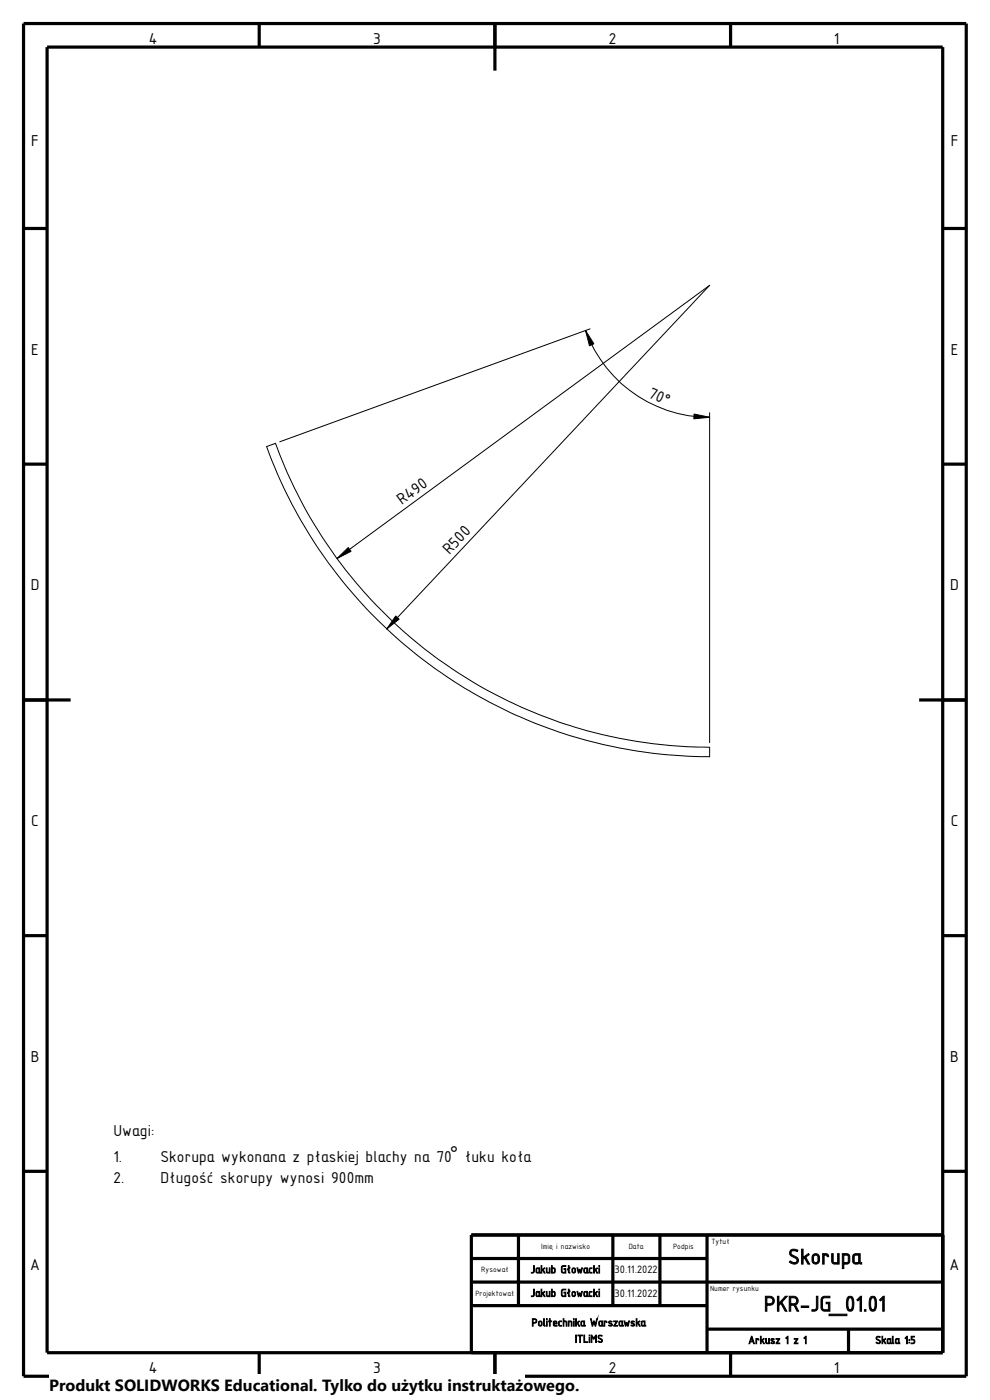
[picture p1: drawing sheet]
<svg xmlns="http://www.w3.org/2000/svg" width="210mm" height="297mm" viewBox="0 0 210 297" stroke-linecap="round" stroke-linejoin="round" font-family="sans-serif">
<defs><g id="words">
<g font-size="4.9">
<text x="167.2" y="268.2">Skorupa</text>
<text x="162.1" y="278.2">PKR-JG_01.01</text>
</g>
<text font-size="4.6" x="95.4" y="246.5">°</text>
<g font-size="3.6">
<text x="31.5" y="9.2">4</text>
<text x="79.2" y="9.2">3</text>
<text x="129.2" y="9.2">2</text>
<text x="176.9" y="9.2">1</text>
<text x="6.6" y="30.9">F</text>
<text x="201.7" y="30.9">F</text>
<text x="6.6" y="75.2">E</text>
<text x="201.7" y="75.2">E</text>
<text x="137.3" y="84.2" transform="rotate(24 137.3 84.2)">70°</text>
<text x="85.3" y="107.1" transform="rotate(-36 85.3 107.1)">R490</text>
<text x="95.4" y="117.8" transform="rotate(-47 95.4 117.8)">R50</text>
<text x="6.6" y="125.2">D</text>
<text x="201.6" y="125.2">D</text>
<text x="6.6" y="175.2">C</text>
<text x="201.7" y="175.2">C</text>
<text x="6.6" y="225.2">B</text>
<text x="201.6" y="225.2">B</text>
<text x="24" y="240.9">Uwagi:</text>
<text x="24" y="246.5">1.</text>
<text x="24" y="251">2.</text>
<text x="34" y="246.5">Skorupa wykonana z płaskiej blachy na 70</text>
<text x="34" y="251">Długość skorupy wynosi 900mm</text>
<text x="98.6" y="246.5">łuku koła</text>
<text x="6.4" y="269.5">A</text>
<text x="201.4" y="269.5">A</text>
<text x="31.5" y="291.2">4</text>
<text x="79.2" y="291.2">3</text>
<text x="129.2" y="291.2">2</text>
<text x="176.9" y="291.2">1</text>
</g>
<text font-size="3.4" x="10.4" y="295.2">Produkt SOLIDWORKS Educational. Tylko do użytku instruktażowego.</text>
<g font-size="2.5">
<text x="112.6" y="270.1">Jakub Głowacki</text>
<text x="112.6" y="275.1">Jakub Głowacki</text>
<text x="130.4" y="270.1">30.11.2022</text>
<text x="130.4" y="275.1">30.11.2022</text>
<text x="112.8" y="281.3">Politechnika Warszawska</text>
<text x="122" y="284.8">ITLiMS</text>
<text x="158.7" y="285.1">Arkusz 1 z 1</text>
<text x="185.7" y="285.1">Skala 1:5</text>
</g>
<g font-size="1.7">
<text x="150.9" y="264">Tytuł</text>
<text x="102.1" y="269.9">Rysował</text>
<text x="114.8" y="264.9">Imię i nazwisko</text>
<text x="133.4" y="264.9">Data</text>
<text x="142.8" y="264.9">Podpis</text>
<text x="100.8" y="274.9">Projektował</text>
<text x="150.6" y="273.9">Numer rysunku</text>
</g>
</g></defs>
<g fill="none" stroke="#000" stroke-width=".68" stroke-linecap="butt">
<path d="M5 5h200v287h-200zM10 10h190v277h-190zM55 5v5M105 5v10M155 5v5M5 48.5h5M200 48.5h5M5 98.5h5M200 98.5h5M5 148.5h10M195 148.5h10M5 198.5h5"/>
<path d="M200 198.5h5M5 248.5h5M200 248.5h5M100 267h50M100 277h50M100 272h100M110 262v15M130 262v15M140 262v15M150 262v25M200 262h-100v25M55 287v5"/>
<path d="M105 287v10M150 282h50M155 287v5M180 282v5"/>
</g>
<path d="M124.2 70.1a28 28 0 0 0 26.3 18.4M125.2 69.8l-65.8 23.9M58.4 94.1l-1.8 .6a100.1 100.1 0 0 0 93.9 65.8M58.4 94a98.1 98.1 0 0 0 92.1 64.5v2.1M150.5 87.5v70.1M71.5 118.5l79-58-68.5 72.9" fill="none" stroke="#000" stroke-width=".21"/>
<path d="M124.2 70.1l1.8 2.8-.9 .5zM147.2 87.8l3.3 .7-3.3 .4zM71.5 118.5l2.4-2.3 .6 .8zM83.9 130.7l.8 .7-2.7 2z" fill="#000" stroke="#000" stroke-width=".21"/>
<path d="M10.4 291.5h100.9v5.5h-100.9z" fill="#fff"/>
<use href="#words"/>
</svg>
